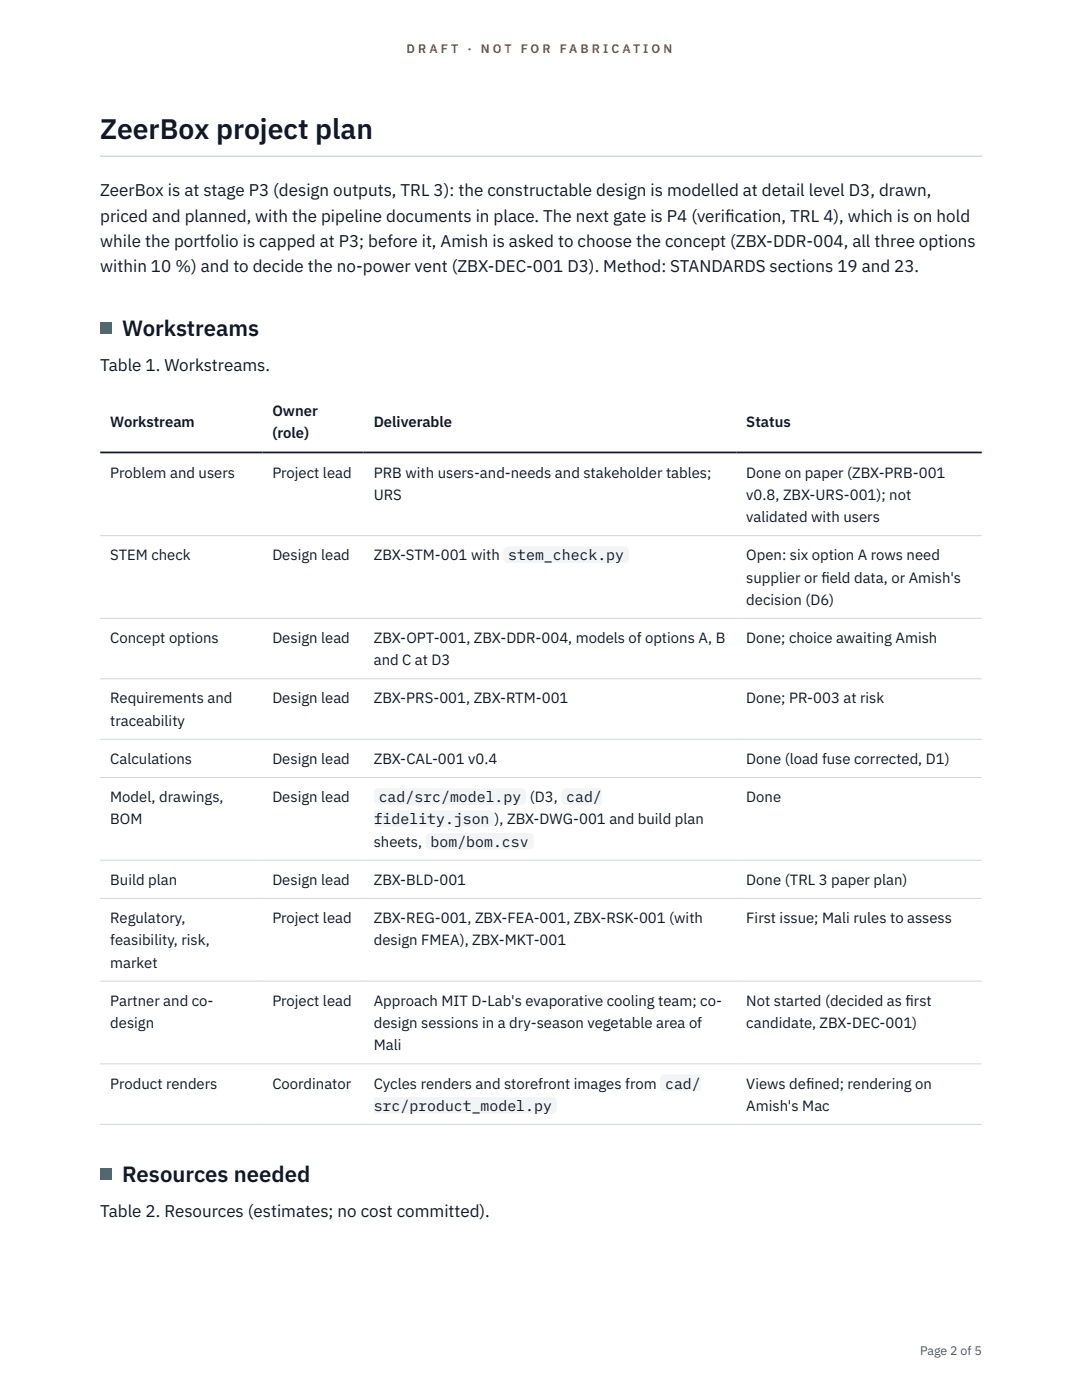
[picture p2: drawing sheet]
<svg xmlns="http://www.w3.org/2000/svg" width="216mm" height="279mm" viewBox="0 0 216 279" stroke-linecap="round" stroke-linejoin="round" font-family="sans-serif">
<defs><g id="words">
<text font-size="5.6" fill="#111827" x="20" y="27.6">ZeerBox project plan</text>
<g font-size="4.4" fill="#111827">
<text x="24.4" y="67">Workstreams</text>
<text x="24.4" y="235.9">Resources needed</text>
</g>
<g font-size="3.4" fill="#111827">
<text x="20" y="39.1">ZeerBox is at stage P3 (design outputs, TRL 3): the constructable design is modelled at detail level D3, drawn,</text>
<text x="20" y="44.2">priced and planned, with the pipeline documents in place. The next gate is P4 (verif</text>
<text x="144.7" y="44.2">ication, TRL 4), which is on hold</text>
<text x="20" y="49.3">while the portfolio is capped at P3; before it, Amish is asked to choose the concept (ZBX-DDR-004, all three options</text>
<text x="20" y="54.4">within 10 %) and to decide the no-power vent (ZBX-DEC-001 D3). Method: STANDARDS sections 19 and 23.</text>
<text x="20" y="74">Table 1. Workstreams.</text>
<text x="20" y="242.8">Table 2. Resources (estimates; no cost committed).</text>
</g>
<g font-size="3" fill="#111827">
<text x="54.3" y="83.1">Owner</text>
<text x="22" y="85.3">Workstream</text>
<text x="54.3" y="87.5">(role)</text>
<text x="74.6" y="85.3">Deliverable</text>
<text x="148.9" y="85.3">Status</text>
<text x="22" y="95.3">Problem and users</text>
<text x="54.3" y="95.3">Project lead</text>
<text x="74.6" y="95.3">PRB with users-and-needs and stakeholder tables;</text>
<text x="148.9" y="95.3">Done on paper (ZBX-PRB-001</text>
<text x="74.6" y="99.8">URS</text>
<text x="148.9" y="99.8">v0.8, ZBX-URS-001); not</text>
<text x="148.9" y="104.2">validated with users</text>
<text x="22" y="111.8">STEM check</text>
<text x="54.3" y="111.8">Design lead</text>
<text x="74.6" y="111.8">ZBX-STM-001 with</text>
<text x="101.4" y="111.8">stem_check.py</text>
<text x="148.9" y="111.8">Open: six option A rows need</text>
<text x="148.9" y="116.3">supplier or f</text>
<text x="163.9" y="116.3">ield data, or Amish's</text>
<text x="148.9" y="120.7">decision (D6)</text>
<text x="22" y="128.3">Concept options</text>
<text x="54.3" y="128.3">Design lead</text>
<text x="74.6" y="128.3">ZBX-OPT-001, ZBX-DDR-004, models of options A, B</text>
<text x="148.9" y="128.3">Done; choice awaiting Amish</text>
<text x="74.6" y="132.8">and C at D3</text>
<text x="22" y="140.4">Requirements and</text>
<text x="54.3" y="140.4">Design lead</text>
<text x="74.6" y="140.4">ZBX-PRS-001, ZBX-RTM-001</text>
<text x="148.9" y="140.4">Done; PR-003 at risk</text>
<text x="22" y="144.8">traceability</text>
<text x="22" y="152.5">Calculations</text>
<text x="54.3" y="152.5">Design lead</text>
<text x="74.6" y="152.5">ZBX-CAL-001 v0.4</text>
<text x="148.9" y="152.5">Done (load fuse corrected, D1)</text>
<text x="22" y="160.1">Model, drawings,</text>
<text x="54.3" y="160.1">Design lead</text>
<text x="75.6" y="160.1">cad/src/model.py</text>
<text x="105.7" y="160.1">(D3,</text>
<text x="113" y="160.1">cad/</text>
<text x="148.9" y="160.1">Done</text>
<text x="22" y="164.5">BOM</text>
<text x="74.6" y="164.5">fidelity.json ), ZBX-DWG-001 and build plan</text>
<text x="74.6" y="169">sheets,</text>
<text x="85.9" y="169">bom/bom.csv</text>
<text x="22" y="176.6">Build plan</text>
<text x="54.3" y="176.6">Design lead</text>
<text x="74.6" y="176.6">ZBX-BLD-001</text>
<text x="148.9" y="176.6">Done (TRL 3 paper plan)</text>
<text x="22" y="184.2">Regulatory,</text>
<text x="54.3" y="184.2">Project lead</text>
<text x="74.6" y="184.2">ZBX-REG-001, ZBX-FEA-001, ZBX-RSK-001 (with</text>
<text x="148.9" y="184.2">First issue; Mali rules to assess</text>
<text x="22" y="188.7">feasibility, risk,</text>
<text x="74.6" y="188.7">design FMEA), ZBX-MKT-001</text>
<text x="22" y="193.1">market</text>
<text x="22" y="200.7">Partner and co-</text>
<text x="54.3" y="200.7">Project lead</text>
<text x="74.6" y="200.7">Approach MIT D-Lab's evaporative cooling team; co-</text>
<text x="148.9" y="200.7">Not started (decided as f</text>
<text x="180.7" y="200.7">irst</text>
<text x="22" y="205.2">design</text>
<text x="74.6" y="205.2">design sessions in a dry-season vegetable area of</text>
<text x="74.6" y="209.6">Mali</text>
<text x="148.9" y="205.2">candidate, ZBX-DEC-001)</text>
<text x="22" y="217.2">Product renders</text>
<text x="54.3" y="217.2">Coordinator</text>
<text x="74.6" y="217.2">Cycles renders and storefront images from</text>
<text x="74.6" y="221.7">src/product_model.py</text>
<text x="132.7" y="217.2">cad/</text>
<text x="148.9" y="217.2">Views def</text>
<text x="148.9" y="221.7">Amish's Mac</text>
<text x="160.8" y="217.2">ined; rendering on</text>
</g>
<g font-size="2.5" fill="#b45309">
<text x="81.1" y="10.5">D R A F T</text>
<text x="93.3" y="10.5">·</text>
<text x="95.9" y="10.5">N O T</text>
<text x="103.9" y="10.5">F O R</text>
<text x="111.7" y="10.5">F A B R I C A T I O N</text>
</g>
<text font-size="2.5" fill="#4b5563" x="183.6" y="270.3">Page 2 of 5</text>
</g></defs>
<path d="M20 31l175.9 .1zM20 31h175.9v.3h-175.9z" fill-rule="evenodd" fill="#d1d5db"/>
<path d="M20 106.9h175.9M20 123.4h175.9M20 135.5h175.9M20 147.5h175.9M20 155.2h175.9M20 171.7h175.9M20 179.3h175.9M20 195.8h175.9M20 212.3h175.9M20 224.4h175.9" fill="none" stroke="#d1d5db" stroke-width=".2"/>
<path d="M20 90.3h175.9" fill="none" stroke="#111827" stroke-width=".35"/>
<path d="M20 64.4h2.2v2.2h-2.2z" fill="#0f766e"/>
<g fill="#f3f4f6">
<path d="M100.4 109h25.1v3.4h-25.1z"/>
<path d="M74.6 157.3h30.4v3.4h-30.4z"/>
<path d="M112 157.3h8.1v3.4h-8.1z"/>
<path d="M74.6 161.7h24.1v3.4h-24.1z"/>
<path d="M84.9 166.2h21.6v3.3h-21.6z"/>
<path d="M131.7 214.4h8.1v3.4h-8.1z"/>
<path d="M74.6 218.9h36.5v3.4h-36.5z"/>
</g>
<path d="M20 233.3h2.2v2.2h-2.2z" fill="#0f766e"/>
<use href="#words"/>
</svg>
